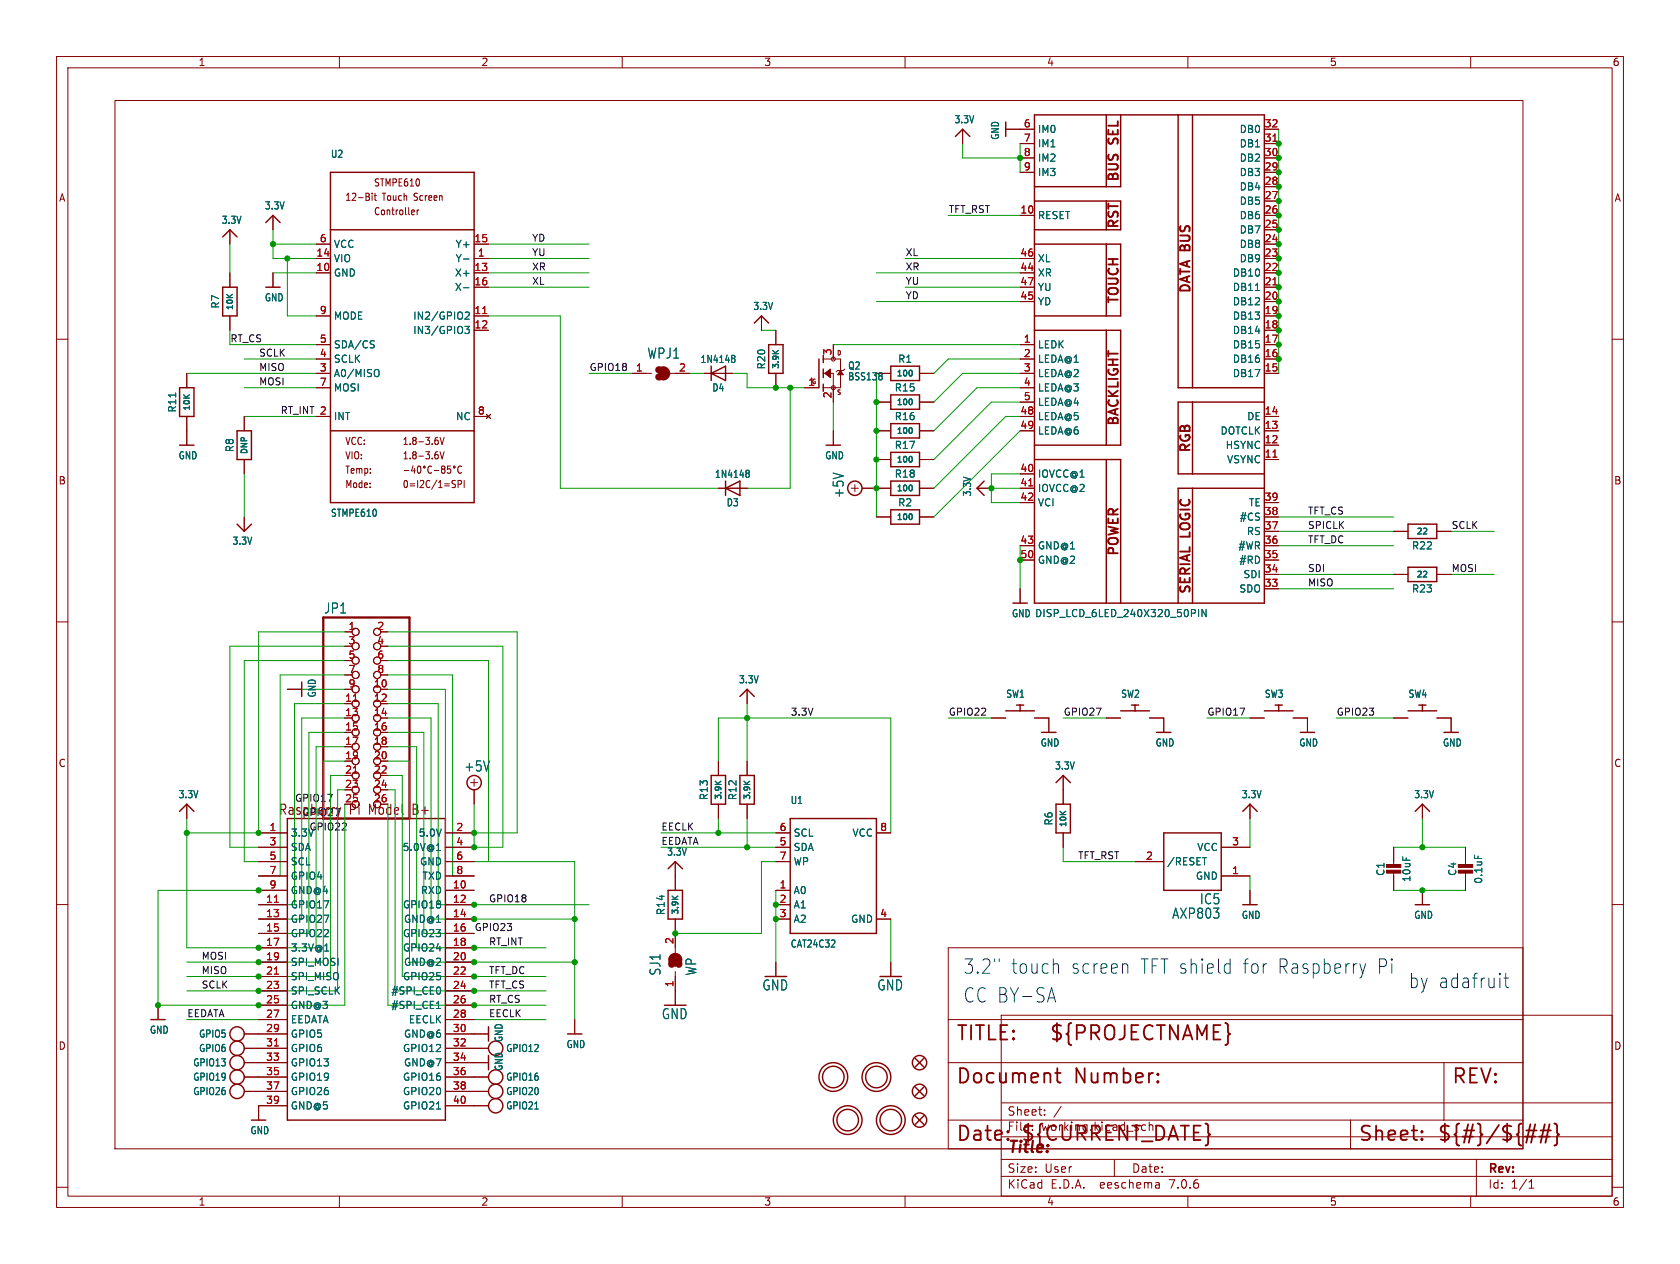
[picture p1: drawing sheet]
<svg xmlns="http://www.w3.org/2000/svg" width="297mm" height="224mm" viewBox="0 0 297 224" stroke-linecap="round" stroke-linejoin="round" font-family="sans-serif">
<defs><g id="words">
<g font-size="3.5" fill="#0000c2">
<text x="170.2" y="172.5">3.2&quot;</text>
<text x="178.6" y="172.5">touch</text>
<text x="189.3" y="172.5">screen</text>
<text x="201.5" y="172.5">TFT shield</text>
<text x="219.7" y="172.5">for</text>
<text x="225.9" y="172.5">Raspberry</text>
<text x="243.5" y="172.5">Pi</text>
<text x="170.2" y="177.6">CC BY-SA</text>
<text x="248.9" y="175">by adafruit~{}</text>
</g>
<g font-size="3.5" fill="#840000">
<text x="168.9" y="184.4">TITLE:</text>
<text x="185.4" y="184.4">${PROJECTNAME}</text>
<text x="168.9" y="192.1">Document</text>
<text x="189.9" y="192.1">Number:</text>
<text x="256.5" y="192.1">REV:</text>
<text x="168.9" y="202.2">Date:</text>
<text x="180.3" y="202.2">${CURRENT_DATE}</text>
<text x="240" y="202.2">Sheet:</text>
<text x="254" y="202.2">${#}/${##}</text>
</g>
<text font-size="2.8" fill="#840000" x="178" y="204.5">Title:</text>
<g font-size="2.5" fill="#006464">
<text x="114.4" y="63.6">WPJ1</text>
<text x="149.4" y="88.2" transform="rotate(-90 149.4 88.2)">+5V</text>
<text x="57.2" y="108.7">JP1</text>
<text x="82" y="136.7">+5V</text>
<text x="212" y="160.2">IC5</text>
<text x="207.1" y="162.7">AXP803</text>
<text x="117" y="172.7" transform="rotate(-90 117 172.7)">SJ1</text>
<text x="123.3" y="172.7" transform="rotate(-90 123.3 172.7)">WP</text>
<text x="134.7" y="175.4">GND</text>
<text x="155" y="175.4">GND</text>
<text x="116.9" y="180.5">GND</text>
</g>
<g font-size="2.5" fill="#840000">
<text x="49.2" y="144.4">Raspberry</text>
<text x="61.7" y="144.4">Pi</text>
<text x="65.4" y="144.4">Model</text>
<text x="73.3" y="144.4">B+</text>
</g>
<g font-size="2.3" fill="#840000">
<text x="198.2" y="25.4" transform="rotate(-90 198.2 25.4)">SEL</text>
<text x="198.2" y="32.4" transform="rotate(-90 198.2 32.4)">BUS</text>
<text x="198.2" y="40.7" transform="rotate(-90 198.2 40.7)">RST</text>
<text x="198.2" y="54" transform="rotate(-90 198.2 54)">TOUCH</text>
<text x="210.9" y="52.1" transform="rotate(-90 210.9 52.1)">DATA BUS</text>
<text x="198.2" y="75.6" transform="rotate(-90 198.2 75.6)">BACKLIGHT</text>
<text x="210.9" y="80.3" transform="rotate(-90 210.9 80.3)">RGB</text>
<text x="210.9" y="95" transform="rotate(-90 210.9 95)">LOGIC</text>
<text x="198.2" y="98.6" transform="rotate(-90 198.2 98.6)">POWER</text>
<text x="210.9" y="105.3" transform="rotate(-90 210.9 105.3)">SERIAL</text>
</g>
<g font-size="2.1" fill="#840000">
<text x="178" y="197.5">Sheet:</text>
<text x="178" y="200.2">File:</text>
<text x="184.1" y="200.2">working.kicad_sch</text>
<text x="178" y="207.6">Size:</text>
<text x="184.7" y="207.6">User</text>
<text x="200" y="207.6">Date:</text>
<text x="263" y="207.9">Rev:</text>
<text x="178" y="210.4">KiCad</text>
<text x="185.7" y="210.4">E.D.A.</text>
<text x="194.6" y="210.4">eeschema</text>
<text x="207" y="210.4">7.0.6</text>
<text x="263" y="210.4">Id:</text>
<text x="267.1" y="210.4">1/1</text>
</g>
<g font-size="1.8" fill="#840000">
<text x="35" y="11.9">1</text>
<text x="85" y="11.9">2</text>
<text x="135" y="11.9">3</text>
<text x="185" y="11.9">4</text>
<text x="235" y="11.9">5</text>
<text x="285" y="11.9">6</text>
<text x="10.3" y="35.9">A</text>
<text x="60.9" y="35.7">12-Bit</text>
<text x="66" y="33.2">STMPE610</text>
<text x="67.6" y="35.7">Touch</text>
<text x="73.3" y="35.7">Screen</text>
<text x="285.3" y="35.9">A</text>
<text x="66" y="38.3">Controller</text>
<text x="60.9" y="84">Temp:</text>
<text x="60.9" y="81.4">VIO:</text>
<text x="60.9" y="78.9">VCC:</text>
<text x="71.1" y="81.4">1.8-3.6V</text>
<text x="71.1" y="78.9">1.8-3.6V</text>
<text x="10.3" y="85.9">B</text>
<text x="60.9" y="86.5">Mode:</text>
<text x="71.1" y="86.5">0=I2C/1=SPI</text>
<text x="285.3" y="85.9">B</text>
<text x="10.3" y="135.9">C</text>
<text x="285.3" y="135.9">C</text>
<text x="10.3" y="185.9">D</text>
<text x="285.3" y="185.9">D</text>
<text x="35" y="213.4">1</text>
<text x="85" y="213.4">2</text>
<text x="135" y="213.4">3</text>
<text x="185" y="213.4">4</text>
<text x="235" y="213.4">5</text>
<text x="285" y="213.4">6</text>
</g>
<g font-size="1.8" fill="#006464">
<text x="168.6" y="22">3.3V</text>
<text x="183.4" y="23.7">IM0</text>
<text x="219.1" y="23.7">DB0</text>
<text x="58.4" y="28.1">U2</text>
<text x="176.8" y="24.8" transform="rotate(-90 176.8 24.8)">GND</text>
<text x="183.4" y="26.3">IM1</text>
<text x="183.4" y="28.8">IM2</text>
<text x="219.1" y="28.8">DB2</text>
<text x="219.1" y="26.3">DB1</text>
<text x="183.4" y="31.3">IM3</text>
<text x="219.1" y="33.9">DB4</text>
<text x="219.1" y="31.3">DB3</text>
<text x="39.1" y="39.8">3.3V</text>
<text x="46.7" y="37.3">3.3V</text>
<text x="183.4" y="39">RESET</text>
<text x="219.1" y="41.5">DB7</text>
<text x="219.1" y="39">DB6</text>
<text x="219.1" y="36.4">DB5</text>
<text x="58.9" y="46.6">VIO</text>
<text x="58.9" y="44">VCC</text>
<text x="80.4" y="46.6">Y-</text>
<text x="80.4" y="44">Y+</text>
<text x="183.4" y="46.6">XL</text>
<text x="219.1" y="46.6">DB9</text>
<text x="219.1" y="44">DB8</text>
<text x="46.7" y="53.5">GND</text>
<text x="58.9" y="49.1">GND</text>
<text x="80.3" y="49.1">X+</text>
<text x="80.3" y="51.7">X-</text>
<text x="183.4" y="49.1">XR</text>
<text x="183.4" y="51.7">YU</text>
<text x="217.8" y="51.7">DB11</text>
<text x="217.8" y="49.1">DB10</text>
<text x="39" y="54.7" transform="rotate(-90 39 54.7)">R7</text>
<text x="58.9" y="56.7">MODE</text>
<text x="72.9" y="56.7">IN2/GPIO2</text>
<text x="72.9" y="59.3">IN3/GPIO3</text>
<text x="133.1" y="55">3.3V</text>
<text x="183.4" y="54.2">YD</text>
<text x="217.8" y="59.3">DB14</text>
<text x="217.8" y="56.7">DB13</text>
<text x="217.8" y="54.2">DB12</text>
<text x="58.9" y="64.4">SCLK</text>
<text x="58.9" y="61.8">SDA/CS</text>
<text x="123.7" y="64.4">1N4148</text>
<text x="135.5" y="65.4" transform="rotate(-90 135.5 65.4)">R20</text>
<text x="149.8" y="65.6">Q2</text>
<text x="158.7" y="64.4">R1</text>
<text x="183.4" y="61.8">LEDK</text>
<text x="183.4" y="64.4">LEDA@1</text>
<text x="217.8" y="64.4">DB16</text>
<text x="217.8" y="61.8">DB15</text>
<text x="58.9" y="66.9">A0/MISO</text>
<text x="58.9" y="69.4">MOSI</text>
<text x="125.8" y="69.4">D4</text>
<text x="149.8" y="67.5">BSS138</text>
<text x="158.1" y="69.4">R15</text>
<text x="183.4" y="66.9">LEDA@2</text>
<text x="183.4" y="69.4">LEDA@3</text>
<text x="183.4" y="72">LEDA@4</text>
<text x="217.8" y="66.9">DB17</text>
<text x="31.3" y="73.1" transform="rotate(-90 31.3 73.1)">R11</text>
<text x="58.9" y="74.5">INT</text>
<text x="80.5" y="74.5">NC</text>
<text x="158.1" y="74.5">R16</text>
<text x="183.4" y="74.5">LEDA@5</text>
<text x="183.4" y="77.1">LEDA@6</text>
<text x="215.7" y="77.1">DOTCLK</text>
<text x="220.4" y="74.5">DE</text>
<text x="31.5" y="81.4">GND</text>
<text x="41.5" y="80.1" transform="rotate(-90 41.5 80.1)">R8</text>
<text x="145.8" y="81.4">GND</text>
<text x="158.1" y="79.6">R17</text>
<text x="216.6" y="79.6">HSYNC</text>
<text x="216.8" y="82.1">VSYNC</text>
<text x="126.3" y="84.7">1N4148</text>
<text x="128.4" y="89.8">D3</text>
<text x="158.1" y="84.7">R18</text>
<text x="158.7" y="89.8">R2</text>
<text x="171.9" y="87.9" transform="rotate(-90 171.9 87.9)">3.3V</text>
<text x="183.4" y="84.7">IOVCC@1</text>
<text x="183.4" y="87.2">IOVCC@2</text>
<text x="183.4" y="89.8">VCI</text>
<text x="220.7" y="89.8">TE</text>
<text x="58.4" y="91.6">STMPE610</text>
<text x="219.1" y="92.3">#CS</text>
<text x="220.3" y="94.8">RS</text>
<text x="41" y="96.6">3.3V</text>
<text x="183.4" y="97.4">GND@1</text>
<text x="183.4" y="99.9">GND@2</text>
<text x="218.8" y="97.4">#WR</text>
<text x="219" y="99.9">#RD</text>
<text x="249.5" y="97.4">R22</text>
<text x="219" y="105">SDO</text>
<text x="219.7" y="102.5">SDI</text>
<text x="249.5" y="105">R23</text>
<text x="178.8" y="109.4">GND DISP_LCD_6LED_240X320_50PIN</text>
<text x="56" y="123.5" transform="rotate(-90 56 123.5)">GND</text>
<text x="130.5" y="121.1">3.3V</text>
<text x="177.8" y="123.6">SW1</text>
<text x="198.1" y="123.6">SW2</text>
<text x="223.5" y="123.6">SW3</text>
<text x="248.9" y="123.6">SW4</text>
<text x="183.9" y="132.2">GND</text>
<text x="186.4" y="136.3">3.3V</text>
<text x="204.2" y="132.2">GND</text>
<text x="229.6" y="132.2">GND</text>
<text x="255" y="132.2">GND</text>
<text x="31.5" y="141.4">3.3V</text>
<text x="125.3" y="141.6" transform="rotate(-90 125.3 141.6)">R13</text>
<text x="130.4" y="141.6" transform="rotate(-90 130.4 141.6)">R12</text>
<text x="139.7" y="142.4">U1</text>
<text x="219.4" y="141.4">3.3V</text>
<text x="249.9" y="141.4">3.3V</text>
<text x="51.3" y="148.2">3.3V</text>
<text x="73.9" y="148.2">5.0V</text>
<text x="140.2" y="148.2">SCL</text>
<text x="150.6" y="148.2">VCC</text>
<text x="186.3" y="146.1" transform="rotate(-90 186.3 146.1)">R6</text>
<text x="51.3" y="150.7">SDA</text>
<text x="51.3" y="153.3">SCL</text>
<text x="51.3" y="155.8">GPIO4</text>
<text x="71.1" y="150.7">5.0V@1</text>
<text x="74.2" y="153.3">GND</text>
<text x="74.6" y="155.8">TXD</text>
<text x="117.8" y="151.6">3.3V</text>
<text x="140.2" y="150.7">SDA</text>
<text x="140.2" y="153.3">WP</text>
<text x="206.2" y="153.3">/RESET</text>
<text x="211.3" y="155.8">GND</text>
<text x="211.6" y="150.7">VCC</text>
<text x="245" y="155" transform="rotate(-90 245 155)">C1</text>
<text x="257.7" y="155" transform="rotate(-90 257.7 155)">C4</text>
<text x="51.3" y="160.9">GPIO17</text>
<text x="51.3" y="158.3">GND@4</text>
<text x="71.1" y="160.9">GPIO18</text>
<text x="74.3" y="158.3">RXD</text>
<text x="117.7" y="162" transform="rotate(-90 117.7 162)">R14</text>
<text x="140.2" y="158.3">A0</text>
<text x="140.2" y="160.9">A1</text>
<text x="249.5" y="156.1" transform="rotate(-90 249.5 156.1)">10uF</text>
<text x="262.2" y="156.4" transform="rotate(-90 262.2 156.4)">0.1uF</text>
<text x="51.3" y="163.4">GPIO27</text>
<text x="51.3" y="166">GPIO22</text>
<text x="71.1" y="166">GPIO23</text>
<text x="71.3" y="163.4">GND@1</text>
<text x="139.7" y="167.8">CAT24C32</text>
<text x="140.2" y="163.4">A2</text>
<text x="150.4" y="163.4">GND</text>
<text x="219.4" y="162.7">GND</text>
<text x="249.9" y="162.7">GND</text>
<text x="51.3" y="168.5">3.3V@1</text>
<text x="51.3" y="171">SPI_MOSI</text>
<text x="51.3" y="173.6">SPI_MISO</text>
<text x="71.1" y="168.5">GPIO24</text>
<text x="71.1" y="173.6">GPIO25</text>
<text x="71.3" y="171">GND@2</text>
<text x="51.3" y="176.1">SPI_SCLK</text>
<text x="51.3" y="178.7">GND@3</text>
<text x="69.1" y="176.1">#SPI_CE0</text>
<text x="69.1" y="178.7">#SPI_CE1</text>
<text x="26.4" y="183">GND</text>
<text x="35.1" y="183.7">GPIO5</text>
<text x="51.3" y="181.2">EEDATA</text>
<text x="51.3" y="183.7">GPIO5</text>
<text x="71.3" y="183.7">GND@6</text>
<text x="72.2" y="181.2">EECLK</text>
<text x="89.1" y="184.4" transform="rotate(-90 89.1 184.4)">GND</text>
<text x="100" y="185.6">GND</text>
<text x="34.1" y="191.4">GPIO19</text>
<text x="34.1" y="188.8">GPIO13</text>
<text x="35.1" y="186.3">GPIO6</text>
<text x="51.3" y="186.3">GPIO6</text>
<text x="51.3" y="188.8">GPIO13</text>
<text x="51.3" y="191.4">GPIO19</text>
<text x="71.1" y="186.3">GPIO12</text>
<text x="71.1" y="191.4">GPIO16</text>
<text x="71.3" y="188.8">GND@7</text>
<text x="89.1" y="189.5" transform="rotate(-90 89.1 189.5)">GND</text>
<text x="89.4" y="186.3">GPIO12</text>
<text x="89.4" y="191.4">GPIO16</text>
<text x="34.1" y="193.9">GPIO26</text>
<text x="51.3" y="193.9">GPIO26</text>
<text x="51.3" y="196.4">GND@5</text>
<text x="71.1" y="193.9">GPIO20</text>
<text x="71.1" y="196.4">GPIO21</text>
<text x="89.4" y="193.9">GPIO20</text>
<text x="89.4" y="196.4">GPIO21</text>
<text x="44.2" y="200.8">GND</text>
</g>
<g font-size="1.8" fill="#a90000">
<text x="180.9" y="22.6">6</text>
<text x="223.5" y="22.6">32</text>
<text x="180.9" y="25.1">7</text>
<text x="180.9" y="27.7">8</text>
<text x="223.5" y="27.7">30</text>
<text x="223.5" y="25.1">31</text>
<text x="180.9" y="30.2">9</text>
<text x="223.5" y="35.3">27</text>
<text x="223.5" y="32.8">28</text>
<text x="223.5" y="30.2">29</text>
<text x="180.3" y="37.8">10</text>
<text x="223.5" y="40.4">25</text>
<text x="223.5" y="37.8">26</text>
<text x="55.8" y="45.5">14</text>
<text x="56.4" y="42.9">6</text>
<text x="83.8" y="42.9">15</text>
<text x="84.4" y="45.5">1</text>
<text x="180.3" y="45.5">46</text>
<text x="223.5" y="45.5">23</text>
<text x="223.5" y="42.9">24</text>
<text x="55.8" y="48">10</text>
<text x="83.8" y="48">13</text>
<text x="83.8" y="50.5">16</text>
<text x="180.3" y="48">44</text>
<text x="180.3" y="53.1">45</text>
<text x="180.3" y="50.5">47</text>
<text x="223.5" y="53.1">20</text>
<text x="223.5" y="50.5">21</text>
<text x="223.5" y="48">22</text>
<text x="56.4" y="55.6">9</text>
<text x="83.8" y="55.6">11</text>
<text x="83.8" y="58.2">12</text>
<text x="223.5" y="58.2">18</text>
<text x="223.5" y="55.6">19</text>
<text x="56.4" y="65.8">3</text>
<text x="56.4" y="63.2">4</text>
<text x="56.4" y="60.7">5</text>
<text x="112.3" y="65.8">1</text>
<text x="119.9" y="65.8">2</text>
<text x="147.1" y="62.9" transform="rotate(-90 147.1 62.9)">3</text>
<text x="180.9" y="60.7">1</text>
<text x="180.9" y="63.2">2</text>
<text x="180.9" y="65.8">3</text>
<text x="223.5" y="65.8">15</text>
<text x="223.5" y="63.2">16</text>
<text x="223.5" y="60.7">17</text>
<text x="56.4" y="68.3">7</text>
<text x="142.8" y="68.3">1</text>
<text x="147.1" y="70.6" transform="rotate(-90 147.1 70.6)">2</text>
<text x="180.9" y="68.3">4</text>
<text x="180.9" y="70.9">5</text>
<text x="56.4" y="73.4">2</text>
<text x="84.4" y="73.4">8</text>
<text x="180.3" y="73.4">48</text>
<text x="180.3" y="75.9">49</text>
<text x="223.5" y="75.9">13</text>
<text x="223.5" y="73.4">14</text>
<text x="180.3" y="83.6">40</text>
<text x="223.5" y="81">11</text>
<text x="223.5" y="78.5">12</text>
<text x="180.3" y="86.1">41</text>
<text x="180.3" y="88.6">42</text>
<text x="223.5" y="88.6">39</text>
<text x="223.5" y="93.7">37</text>
<text x="223.5" y="91.2">38</text>
<text x="180.3" y="96.3">43</text>
<text x="180.3" y="98.8">50</text>
<text x="223.5" y="101.3">34</text>
<text x="223.5" y="98.8">35</text>
<text x="223.5" y="96.3">36</text>
<text x="223.5" y="103.9">33</text>
<text x="61.5" y="111.5">1</text>
<text x="66.6" y="111.5">2</text>
<text x="61.5" y="114">3</text>
<text x="61.5" y="116.6">5</text>
<text x="61.5" y="119.1">7</text>
<text x="66.6" y="114">4</text>
<text x="66.6" y="116.6">6</text>
<text x="66.6" y="119.1">8</text>
<text x="60.9" y="124.2">11</text>
<text x="61.5" y="121.7">9</text>
<text x="66" y="121.7">10</text>
<text x="66" y="124.2">12</text>
<text x="60.9" y="126.7">13</text>
<text x="60.9" y="129.3">15</text>
<text x="60.9" y="131.8">17</text>
<text x="66" y="126.7">14</text>
<text x="66" y="129.3">16</text>
<text x="66" y="131.8">18</text>
<text x="60.9" y="134.4">19</text>
<text x="60.9" y="136.9">21</text>
<text x="66" y="134.4">20</text>
<text x="66" y="136.9">22</text>
<text x="60.9" y="139.4">23</text>
<text x="60.9" y="142">25</text>
<text x="66" y="139.4">24</text>
<text x="66" y="142">26</text>
<text x="47.6" y="147.1">1</text>
<text x="47.6" y="149.6">3</text>
<text x="80.6" y="147.1">2</text>
<text x="80.6" y="149.6">4</text>
<text x="137.7" y="149.6">5</text>
<text x="137.7" y="147.1">6</text>
<text x="155.5" y="147.1">8</text>
<text x="217.7" y="149.6">3</text>
<text x="47.6" y="152.1">5</text>
<text x="47.6" y="154.7">7</text>
<text x="80.6" y="152.1">6</text>
<text x="80.6" y="154.7">8</text>
<text x="137.7" y="152.1">7</text>
<text x="202.5" y="152.1">2</text>
<text x="217.7" y="154.7">1</text>
<text x="46.9" y="159.8">11</text>
<text x="47.6" y="157.2">9</text>
<text x="80" y="157.2">10</text>
<text x="80" y="159.8">12</text>
<text x="137.7" y="157.2">1</text>
<text x="137.7" y="159.8">2</text>
<text x="46.9" y="162.3">13</text>
<text x="46.9" y="164.8">15</text>
<text x="46.9" y="167.4">17</text>
<text x="80" y="162.3">14</text>
<text x="80" y="164.8">16</text>
<text x="80" y="167.4">18</text>
<text x="119.1" y="167.1" transform="rotate(-90 119.1 167.1)">2</text>
<text x="137.7" y="162.3">3</text>
<text x="155.5" y="162.3">4</text>
<text x="46.9" y="169.9">19</text>
<text x="46.9" y="172.5">21</text>
<text x="80" y="169.9">20</text>
<text x="80" y="172.5">22</text>
<text x="46.9" y="175">23</text>
<text x="46.9" y="177.5">25</text>
<text x="80" y="175">24</text>
<text x="80" y="177.5">26</text>
<text x="119.1" y="174.7" transform="rotate(-90 119.1 174.7)">1</text>
<text x="46.9" y="180.1">27</text>
<text x="46.9" y="182.6">29</text>
<text x="46.9" y="185.2">31</text>
<text x="80" y="180.1">28</text>
<text x="80" y="182.6">30</text>
<text x="80" y="185.2">32</text>
<text x="46.9" y="187.7">33</text>
<text x="46.9" y="190.2">35</text>
<text x="80" y="187.7">34</text>
<text x="80" y="190.2">36</text>
<text x="46.9" y="192.8">37</text>
<text x="46.9" y="195.3">39</text>
<text x="80" y="192.8">38</text>
<text x="80" y="195.3">40</text>
</g>
<g font-size="1.7" fill="#0f0f0f">
<text x="167.6" y="37.8">TFT_RST</text>
<text x="94" y="45.4">YU</text>
<text x="94" y="47.9">XR</text>
<text x="94" y="42.8">YD</text>
<text x="160" y="47.9">XR</text>
<text x="160" y="45.4">XL</text>
<text x="94" y="50.5">XL</text>
<text x="160" y="50.5">YU</text>
<text x="160" y="53">YD</text>
<text x="40.6" y="60.6">RT_CS</text>
<text x="45.7" y="65.7">MISO</text>
<text x="45.7" y="63.2">SCLK</text>
<text x="104.1" y="65.7">GPIO18</text>
<text x="45.7" y="68.2">MOSI</text>
<text x="49.5" y="73.3">RT_INT 2</text>
<text x="231.1" y="93.6">SPICLK</text>
<text x="231.1" y="91.1">TFT_CS</text>
<text x="256.5" y="93.6">SCLK</text>
<text x="231.1" y="96.2">TFT_DC</text>
<text x="231.1" y="101.3">SDI</text>
<text x="256.5" y="101.3">MOSI</text>
<text x="231.1" y="103.8">MISO</text>
<text x="139.7" y="126.7">3.3V</text>
<text x="167.6" y="126.7">GPIO22</text>
<text x="188" y="126.7">GPIO27</text>
<text x="213.4" y="126.7">GPIO17</text>
<text x="236.2" y="126.7">GPIO23</text>
<text x="52.1" y="141.9">GPIO17</text>
<text x="53.3" y="144.4">GPIO27</text>
<text x="54.6" y="147">GPIO22</text>
<text x="116.8" y="149.5">EEDATA</text>
<text x="116.8" y="147">EECLK</text>
<text x="190.5" y="152.1">TFT_RST</text>
<text x="86.4" y="159.7">GPIO18</text>
<text x="83.8" y="164.8">GPIO23</text>
<text x="86.4" y="167.3">RT_INT</text>
<text x="35.6" y="169.8">MOSI</text>
<text x="35.6" y="172.4">MISO</text>
<text x="86.4" y="172.4">TFT_DC</text>
<text x="33" y="180">EEDATA</text>
<text x="35.6" y="174.9">SCLK</text>
<text x="86.4" y="177.5">RT_CS</text>
<text x="86.4" y="174.9">TFT_CS</text>
<text x="86.4" y="180">EECLK</text>
</g>
<g font-size="1.4" fill="#006464">
<text x="41.5" y="55" transform="rotate(-90 41.5 55)">10K</text>
<text x="138" y="65.4" transform="rotate(-90 138 65.4)">3.9K</text>
<text x="158.4" y="66.9">100</text>
<text x="158.4" y="71.9">100</text>
<text x="33.8" y="72.8" transform="rotate(-90 33.8 72.8)">10K</text>
<text x="158.4" y="77">100</text>
<text x="44" y="80.5" transform="rotate(-90 44 80.5)">DNP</text>
<text x="158.4" y="82.1">100</text>
<text x="158.4" y="87.2">100</text>
<text x="158.4" y="92.3">100</text>
<text x="250.3" y="94.8">22</text>
<text x="250.3" y="102.4">22</text>
<text x="127.8" y="141.6" transform="rotate(-90 127.8 141.6)">3.9K</text>
<text x="132.9" y="141.6" transform="rotate(-90 132.9 141.6)">3.9K</text>
<text x="188.8" y="146.5" transform="rotate(-90 188.8 146.5)">10K</text>
<text x="120.2" y="161.9" transform="rotate(-90 120.2 161.9)">3.9K</text>
</g>
<g font-size="1.1" fill="#840000">
<text x="147.9" y="63.1">D</text>
<text x="147.9" y="70">S</text>
</g>
<text font-size="1.1" fill="#a90000" x="143.4" y="68.1">G</text>
</g></defs>
<g fill="none" stroke="#840000" stroke-width=".18">
<path d="M10 10h277v203.6h-277zM12 12h273v199.6h-273zM20.3 17.8h248.9v185.4h-248.9zM60 10v2M110 10v2M160 10v2M210 10v2M260 10v2M48.3 38.1v2.5M65.8 34.2v.1M65.8 34.6v.8M66.1 34.6h.5"/>
<path d="M66.3 34.2v1.1l.3 .1M73.1 37.1l.2 .3-.5 .2M73.2 37.9l-.1 .1M73.7 37.1v.9M74.1 37.1l-.4 .3M170.2 22.9v2.5M177.8 22.9h5.1M180.3 38.1h2.6M180.3 30.5h2.6M180.3 27.9h2.6M180.3 25.4h2.6M223.5 22.9h2.6"/>
<path d="M223.5 38.1h2.6M223.5 35.6h2.6M223.5 33h2.6M223.5 30.5h2.6M223.5 27.9h2.6M223.5 25.4h2.6M10 60h2M40.6 40.6v2.6M40.6 48.3v2.5M40.6 55.9v2.5M48.3 48.3v2.5M55.9 55.9h2.5"/>
<path d="M55.9 48.3h2.5M55.9 45.7h2.5M55.9 43.2h2.5M83.8 58.4h2.6M83.8 55.9h2.6M83.8 50.8h2.6M83.8 48.3h2.6M83.8 45.7h2.6M83.8 43.2h2.6M134.6 55.9v2.5M137.2 58.4v2.6M180.3 53.3h2.6"/>
<path d="M180.3 50.8h2.6M180.3 48.3h2.6M180.3 45.7h2.6M223.5 58.4h2.6M223.5 55.9h2.6M223.5 53.3h2.6M223.5 50.8h2.6M223.5 48.3h2.6M223.5 45.7h2.6M223.5 43.2h2.6M223.5 40.6h2.6M285 60h2"/>
<path d="M33 66v2.6M33 73.7v5M43.2 73.7v2.5M55.9 61h2.5M55.9 73.7h2.5M55.9 66h2.5M55.9 63.5h2.5M55.9 68.6h2.5M77.2 79.9h.2M77.2 77.4h.2M77.3 77.8l.2 .3v.3l-.2 .2M77.8 79.9l.4 1.3 .3-1.3"/>
<path d="M77.8 77.4l.4 1.2 .3-1.2M83.8 73.7h2.6M86 73.3l.7 .7M86.7 73.3l-.7 .7M111.8 66h3.4M118.5 66h3.4M124.5 66h5M137.2 66v2.6M142.2 68.6h2.6M145.5 66h1.8v5.1M145.5 63.5h3.1v5.1h-3.1M147.3 61v2.5"/>
<path d="M147.3 76.2v2.5M149.4 65.3l-.3 .2h-1l-.3 .3M154.9 76.2h2.6M154.9 66h2.6M154.9 71.1h2.6M162.6 76.2h2.5M162.6 66h2.5M162.6 71.1h2.5M180.3 61h2.6M180.3 76.2h2.6M180.3 73.7h2.6M180.3 66h2.6"/>
<path d="M180.3 63.5h2.6M180.3 68.6h2.6M180.3 71.1h2.6M223.5 61h2.6M223.5 78.7h2.6M223.5 76.2h2.6M223.5 73.7h2.6M223.5 66h2.6M223.5 63.5h2.6M43.2 81.3v2.5M43.2 91.4v2.6M71.5 83.2h.8"/>
<path d="M73 82.4l-.2 .9h.6M73.3 82.9v.8M73.9 82.5l.1-.1a.72 .72 0 0 1 0 1.3 .95 .95 0 0 1-.1-1.2zM76.3 82.6v-.1a.62 .62 0 0 0-.7 .5 .62 .62 0 0 0 .4 .7l.3-.1M76.8 83.2h.8M77.3 80.4l.2 .2v.3l-.2 .3M78.3 83l-.2-.3 .2-.3 .3 .1 .1 .2-.2 .3M78.3 83l-.2 .2v.3l.2 .2 .3-.1 .1-.1v-.3l-.2-.2M78.3 83h.2M79.6 82.4h-.5v.6l.1-.1 .4 .1v.6l-.1 .1-.4-.1M80.1 85.6l.3 .1 .1 .3-.2 .2h-.2M80.1 85h.4"/>
<path d="M81 85.6h.5l.1-.2-.1-.4h-.5v1.2M81.6 82.6l-.1-.1a.62 .62 0 0 0-.6 .5 .62 .62 0 0 0 .4 .7l.3-.1M82.1 85v1.2M127 86.4h5.1M150.5 86.4h1.3M151.1 85.7v1.3M152.4 86.4h5.1M154.9 81.3h2.6M154.9 91.4h2.6M162.6 81.3h2.5M162.6 91.4h2.5M162.6 86.4h2.5"/>
<path d="M172.7 86.4h2.6M180.3 99.1h2.6M180.3 96.5h2.6M180.3 88.9h2.6M180.3 83.8h2.6M180.3 86.4h2.6M223.5 81.3h2.6M223.5 99.1h2.6M223.5 96.5h2.6M223.5 94h2.6M223.5 91.4h2.6M223.5 88.9h2.6"/>
<path d="M246.4 94h2.5M254 94h2.5M10 110h2M61 111.8h1.2M61 114.3h1.2M61 116.8h1.2M61 119.4h1.2M67.3 111.8h1.3M67.3 114.3h1.3M67.3 116.8h1.3M67.3 119.4h1.3M180.3 104.1v2.6"/>
<path d="M223.5 101.6h2.6M223.5 104.1h2.6M246.4 101.6h2.5M254 101.6h2.5M285 110h2M50.8 121.9h2.5M61 121.9h1.2M67.3 127h1.3M67.3 121.9h1.3M67.3 124.5h1.3M67.3 129.5h1.3M67.3 132.1h1.3"/>
<path d="M67.3 134.6h1.3M67.3 137.2h1.3M67.3 139.7h1.3M83.2 138.4h1.3M83.8 137.8v1.3M83.8 139.7v2.5M127 134.6v2.6M132.1 121.9v2.6M132.1 134.6v2.6M175.3 127h2.5M182.9 127h2.5v2.5M188 137.2v5"/>
<path d="M195.6 127h2.5M203.2 127h2.5v2.5M221 127h2.5M228.6 127h2.5v2.5M246.4 127h2.5M254 127h2.5v2.5M10 160h2M33 142.2v2.6M45.7 147.3h5.1M45.7 157.5h5.1M45.7 149.9h5.1M45.7 152.4h5.1"/>
<path d="M45.7 154.9h5.1M78.7 147.3h5.1M78.7 157.5h5.1M78.7 149.9h5.1M78.7 152.4h5.1M78.7 154.9h5.1M119.4 152.4v5.1M127 142.2v2.6M132.1 142.2v2.6M137.2 147.3h2.5M137.2 157.5h2.5M137.2 149.9h2.5"/>
<path d="M137.2 152.4h2.5M154.9 147.3h2.6M188 147.3v2.6M200.7 152.4h5M215.9 149.9h5.1M215.9 154.9h5.1M221 142.2v2.6M221 157.5v2.5M246.4 149.9v3.3M246.4 154.2v3.3M251.5 142.2v2.6M251.5 157.5v2.5"/>
<path d="M259.1 149.9v3.3M259.1 154.2v3.3M285 160h2M27.9 177.8v2.5M45.7 160h5.1M45.7 162.6h5.1M45.7 165.1h5.1M45.7 167.6h5.1M45.7 170.2h5.1M45.7 172.7h5.1M45.7 175.3h5.1M45.7 177.8h5.1"/>
<path d="M78.7 160h5.1M78.7 162.6h5.1M78.7 165.1h5.1M78.7 167.6h5.1M78.7 170.2h5.1M78.7 172.7h5.1M78.7 175.3h5.1M78.7 177.8h5.1M119.4 162.6v5.9M119.4 171.8v6M137.2 170.2v2.5M137.2 160h2.5"/>
<path d="M137.2 162.6h2.5M154.9 162.6h2.6M157.5 170.2v2.5M167.6 167.6h101.6v35.6h-101.6zM177 179.6h108v32h-108zM43.2 185.4h7.6M43.2 182.9h7.6M43.2 190.5h7.6M43.2 193h7.6M43.2 188h7.6M45.7 180.3h5.1M50.8 195.6h-5.1v2.5"/>
<path d="M78.7 185.4h7.7M78.7 182.9h7.7M78.7 190.5h7.7M78.7 193h7.7M78.7 188h7.7M78.7 195.6h7.7M78.7 180.3h5.1M101.6 180.3v2.6M167.6 188h101.6M167.6 180.3h101.6M167.6 198.1h101.6M177 195.1h108"/>
<path d="M184.7 197.1v.2M184.7 196.3v.2M187.6 195.7l-1.3 1.9M238.8 198.1v5.1M255.3 188v10.1M10 210h2M60 211.6v2M110 211.6v2M160 211.6v2M177 208.1h108M177 205.1h108M177 201.1h108"/>
<path d="M197 205.1v3M204.9 209.2l.1 1M205 210.1l-.2 .1M205 209.5l-.2 .1M210 211.6v2M260 211.6v2M261 205.1v6.5M270.3 210.2h.9M270.3 209.1l.4-.4v1.5M285 210h2"/>
<circle cx="147.3" cy="63.5" r=".36"/>
<circle cx="147.3" cy="68.6" r=".36"/>
<circle cx="75" cy="82.6" r=".17"/>
<circle cx="80.3" cy="82.6" r=".17"/>
<circle cx="62.9" cy="116.8" r=".63"/>
<circle cx="62.9" cy="111.8" r=".63"/>
<circle cx="62.9" cy="119.4" r=".63"/>
<circle cx="62.9" cy="114.3" r=".63"/>
<circle cx="66.7" cy="116.8" r=".63"/>
<circle cx="66.7" cy="114.3" r=".63"/>
<circle cx="66.7" cy="111.8" r=".63"/>
<circle cx="66.7" cy="119.4" r=".63"/>
<circle cx="62.9" cy="127" r=".63"/>
<circle cx="62.9" cy="124.5" r=".63"/>
<circle cx="62.9" cy="121.9" r=".63"/>
<circle cx="62.9" cy="137.2" r=".63"/>
<circle cx="62.9" cy="134.6" r=".63"/>
<circle cx="62.9" cy="129.5" r=".63"/>
<circle cx="62.9" cy="132.1" r=".63"/>
<circle cx="62.9" cy="139.7" r=".63"/>
<circle cx="66.7" cy="137.2" r=".63"/>
<circle cx="66.7" cy="127" r=".63"/>
<circle cx="66.7" cy="132.1" r=".63"/>
<circle cx="66.7" cy="121.9" r=".63"/>
<circle cx="66.7" cy="129.5" r=".63"/>
<circle cx="66.7" cy="124.5" r=".63"/>
<circle cx="66.7" cy="134.6" r=".63"/>
<circle cx="66.7" cy="139.7" r=".63"/>
<circle cx="62.9" cy="142.2" r=".63"/>
<circle cx="66.7" cy="142.2" r=".63"/>
</g>
<g fill="none" stroke="#840000" stroke-width=".25">
<path d="M47 39.4l1.3-1.3 1.2 1.3M58.4 30.5h25.4v58.4h-25.4zM168.9 24.1l1.3-1.2 1.2 1.2M177.8 21.6v2.5M182.9 20.3h40.6v86.4h-40.6zM182.9 35.6h15.2v5h-15.2M195.6 20.3v12.7M195.6 35.6v5M198.1 20.3v12.7h-15.2M208.3 20.3v48.3h15.2M210.8 20.3v48.3M39.4 50.8h2.5v5.1h-2.5z"/>
<path d="M39.4 41.9l1.2-1.3 1.3 1.3M47 50.8h2.5M58.4 40.6h25.4M133.3 57.2l1.3-1.3 1.3 1.3M182.9 43.2h15.2v12.7h-15.2M182.9 58.4h15.2v20.3h-15.2M195.6 43.2v12.7M195.6 58.4v20.3M31.7 78.7h2.6M31.7 68.6h2.6v5.1h-2.6zM41.9 76.2h2.5v5.1h-2.5zM58.4 76.2h25.4"/>
<path d="M125.7 64.8v2.5M125.7 66l2.6-1.2v2.5zM135.9 61h2.5v5h-2.5zM144.8 63.5v5.1M145.5 62.9v1.2M145.5 65.3v1.5M145.5 67.9v1.3M146 78.7h2.6M157.5 64.8h5.1v2.5h-5.1zM157.5 69.9h5.1v2.5h-5.1zM157.5 74.9h5.1v2.6h-5.1zM210.8 71.1v12.7"/>
<path d="M223.5 71.1h-15.2v12.7h15.2M41.9 92.7l1.3 1.3 1.2-1.3M128.3 85.1v2.5M128.3 86.4l2.5-1.3v2.5zM157.5 90.2h5.1v2.5h-5.1zM157.5 80h5.1v2.6h-5.1zM157.5 85.1h5.1v2.5h-5.1zM174 85.1l-1.3 1.3 1.3 1.2M182.9 81.3h15.2v25.4M195.6 81.3v25.4M210.8 86.4v20.3M223.5 86.4h-15.2v20.3"/>
<path d="M248.9 92.7h5.1v2.6h-5.1zM179.1 106.7h2.5M248.9 100.3h5.1v2.6h-5.1zM53.3 120.7v2.5M125.7 137.2h2.6v5h-2.6zM130.8 123.2l1.3-1.3 1.2 1.3M130.8 137.2h2.5v5h-2.5zM177.8 125.7h5.1M179.7 124.7h1.3M180.3 124.7v1M184.1 129.5h2.6M186.7 138.4l1.3-1.2 1.2 1.2"/>
<path d="M198.1 125.7h5.1M200 124.7h1.3M200.7 124.7v1M204.5 129.5h2.5M223.5 125.7h5.1M225.4 124.7h1.3M226.1 124.7v1M229.9 129.5h2.5M248.9 125.7h5.1M250.8 124.7h1.3M251.5 124.7v1M255.3 129.5h2.5"/>
<path d="M31.7 143.5l1.3-1.3 1.3 1.3M50.8 144.8h27.9v53.3h-27.9zM118.1 153.7l1.3-1.3 1.2 1.3M118.1 157.5h2.5v5.1h-2.5zM139.7 144.8h15.2v20.3h-15.2zM186.7 142.2h2.5v5.1h-2.5zM205.7 147.3h10.2v10.2h-10.2zM219.7 143.5l1.3-1.3 1.2 1.3M250.2 143.5l1.3-1.3 1.2 1.3M219.7 160h2.5M250.2 160h2.5M26.7 180.3h2.5"/>
<path d="M44.4 198.1h2.6M86.4 181.6v2.6M86.4 186.7v2.5M100.3 182.9h2.6M161.8 192.3l1.5 1.5M161.8 187.2l1.5 1.5M161.8 197.4l1.5 1.5M163.3 192.3l-1.5 1.5M163.3 187.2l-1.5 1.5M163.3 197.4l-1.5 1.5"/>
<circle cx="151.1" cy="86.4" r="1.27"/>
<circle cx="83.8" cy="138.4" r="1.27"/>
<circle cx="41.9" cy="188" r="1.27"/>
<circle cx="41.9" cy="185.4" r="1.27"/>
<circle cx="41.9" cy="190.5" r="1.27"/>
<circle cx="41.9" cy="182.9" r="1.27"/>
<circle cx="41.9" cy="193" r="1.27"/>
<circle cx="87.6" cy="190.5" r="1.27"/>
<circle cx="87.6" cy="185.4" r="1.27"/>
<circle cx="87.6" cy="193" r="1.27"/>
<circle cx="87.6" cy="195.6" r="1.27"/>
<circle cx="147.3" cy="190.5" r="2.54"/>
<circle cx="147.3" cy="190.5" r="1.9"/>
<circle cx="149.9" cy="198.1" r="2.54"/>
<circle cx="149.9" cy="198.1" r="1.9"/>
<circle cx="154.9" cy="190.5" r="2.54"/>
<circle cx="154.9" cy="190.5" r="1.9"/>
<circle cx="157.5" cy="198.1" r="2.54"/>
<circle cx="157.5" cy="198.1" r="1.9"/>
<circle cx="162.6" cy="198.1" r="1.27"/>
<circle cx="162.6" cy="188" r="1.27"/>
<circle cx="162.6" cy="193" r="1.27"/>
</g>
<g fill="none" stroke="#006464" stroke-width=".18">
<path d="M81.9 45.8h1M81.9 50.9h1M82.2 57.7h.8l-.5 .5 .4 .1v.6l-.2 .1-.5-.1M82.2 55.3l.5-.1 .3 .4-.8 .9h.8M221.9 51.4h.8M31.1 69.5v.7M66 60.3h.2M66 61l.2 .2-.2 .3M66.5 65.3a.43 .43 0 0 1 .5 .5v.4a.43 .43 0 0 1-.5 .4M129.5 62.8h.2l.2 .3-.2 .3M129.5 63.4h.2M129.7 63.4l.2 .1v.4l-.2 .2h-.2"/>
<path d="M155.9 66l.1 .2-.1 .2M155.9 66.5l.1 .2-.1 .4M132.1 83.2h.2l.2 .2-.2 .3M132.1 83.7h.2M132.3 83.7l.1 .1 .1 .4-.2 .2h-.2M211.9 107.8v1.3M213.2 107.8v1.3l-.7-1.3v1.3M77.2 150.4h.7M212.6 151.7h.7M260.7 151.2v.6M57.4 168.2h.7M77.2 178.4h.7"/>
<path d="M77.8 174.8v.8M77.2 196.2h.7M94.5 196.2h.7"/>
</g>
<path d="M225 25h.8M85.3 55.5h.8M225 50.4h.8M181.9 85.9h.7M225 80.9h.8M62.5 124h.7M62.5 136.7h.7M48.5 159.6h.7M48.5 172.3h.7M48.5 185h.7" fill="none" stroke="#a90000" stroke-width=".18"/>
<g fill="#840000" stroke="#840000" stroke-width=".18">
<path d="M245.1 153.9h2.5v.5h-2.5z"/>
<path d="M245.1 152.9h2.5v.5h-2.5z"/>
<path d="M257.8 153.9h2.5v.5h-2.5z"/>
<path d="M257.8 152.9h2.5v.5h-2.5z"/>
<path d="M145.8 66l1-.7v1.5z"/>
<path d="M148.6 65.5l.5 .8h-1z"/>
</g>
<path d="M57.1 109.2h15.3v35.6h-15.3zM119.4 169.5v1.3" fill="none" stroke="#840000" stroke-width=".41"/>
<path d="M116.5 65.4a.64 .64 0 0 1 .6 .6 .64 .64 0 0 1-.6 .7M117.2 65.4a.64 .64 0 0 1 .7 .6 .64 .64 0 0 1-.7 .7M118.7 170.6a.64 .64 0 0 1 .7-.7 .64 .64 0 0 1 .6 .7M118.7 169.8a.64 .64 0 0 1 .7-.6 .64 .64 0 0 1 .6 .6" fill="none" stroke="#840000" stroke-width="1.3"/>
<path d="M60.2 142.8l-.3 1.2" fill="none" stroke="#840000" stroke-width=".19"/>
<g fill="none" stroke="#840000" stroke-width=".32">
<path d="M186.5 189.8h1M186.9 188.9v2.2l.1 .3 .5 .1M204.7 191.2l.1 .2-.1 .1M204.7 191.2l-.1 .2 .1 .1M204.7 189.9v.2M204.7 191.2v.3M204.7 189.9l.1 .1-.1 .1M204.7 189.9l-.1 .1 .1 .1M269.8 199.9h1.8M271.4 198.9l-.7 3.2M272.4 199.9h1.8M273.1 198.9l-.7 3.2"/>
<path d="M273.9 198.9l-.7 3.2M274.8 198.7l.3 .2 .2 .2v1.2l.3 .4-.3 .3v1.2l-.2 .3-.3 .1M178.2 201.4l.1 .1M251.4 201.4l.1 .1-.1 .1M251.4 201.4l-.1 .1 .1 .1M251.4 200.1v.2M251.4 201.4v.2M251.4 200.1l.1 .1-.1 .1M251.4 200.1l-.1 .1 .1 .1M269.6 201h1.8M272.1 201h1.8"/>
</g>
<path d="M161.1 65.5l.2 .4-.2 .6M161.1 70.6l.2 .4-.2 .5M161.1 75.7l.2 .3-.2 .6M161.1 80.8l.2 .3-.2 .6M161.1 85.9l.2 .3-.2 .6M161.1 90.9l.2 .4-.2 .6" fill="none" stroke="#006464" stroke-width=".2"/>
<path d="M176.7 169.6v.5M185.4 176.5h1M185.9 174.7l.7 2.5M186.8 170.5l.3 .3v1.4M199.3 170.6l.1 1.6M216.9 170.5l.6 .1M217.5 169.6v2.6M217.5 172l-.6 .2M241.4 170.5l-.5 1.7" fill="none" stroke="#0000c2" stroke-width=".18"/>
<g fill="none" stroke="#009600" stroke-width=".18">
<path d="M167.6 38.1h12.7M170.2 25.4v2.5h10.1M180.3 25.4v5.1M226.1 22.9v43.1M40.6 43.2v5.1M40.6 58.4v2.6h15.3M48.3 40.6v5.1h7.6M48.3 43.2h7.6M48.3 48.3h7.6M50.8 45.7v10.2h5.1M86.4 55.9h12.7v30.5h27.9M86.4 45.7h17.7"/>
<path d="M86.4 43.2h17.7M86.4 48.3h17.7M86.4 50.8h17.7M134.6 58.4h2.6M154.9 48.3h25.4M154.9 53.3h25.4M160 45.7h20.3M160 50.8h20.3M33 66h22.9M43.2 68.6h12.7M43.2 63.5h12.7M43.2 73.7h12.7"/>
<path d="M104.1 66h7.7M121.9 66h2.6M129.5 66h2.6v2.6h10.1M139.7 68.6v17.8h-7.6M147.3 71.1v5.1M147.3 61h33M154.9 66v25.4M180.3 66h-10.1l-5.1 5.1M180.3 68.6h-7.6l-7.6 7.6M180.3 71.1h-5l-10.2 10.2M180.3 73.7h-2.5l-12.7 12.7M180.3 63.5h-12.7l-2.5 2.5"/>
<path d="M180.3 76.2l-15.2 15.2M43.2 83.8v7.6M175.3 86.4h5M180.3 96.5v7.6M180.3 83.8h-5v5.1h5M226.1 94h20.3M226.1 91.4h20.3M226.1 96.5h20.3M256.5 94h7.7M61 116.8h-17.8v35.6h2.5M61 114.3h-20.4v35.6h5.1M61 111.8h-15.3v35.5h-12.7"/>
<path d="M61 119.4h-11.5v35.5h-3.8M68.6 114.3h20.3v35.6h-5.1v-7.7M68.6 111.8h22.8v35.5h-7.6M68.6 116.8h17.8v35.6M68.6 119.4h11.4v35.5h3.8M226.1 101.6h20.3M226.1 104.1h20.3M256.5 101.6h7.7M50.8 121.9h10.2M61 132.1h-5.1v35.5h-22.9v-22.8M61 127h-7.7v35.6h-7.6M61 129.5h-6.4v35.6h-8.9"/>
<path d="M61 124.5h-8.9v35.5h-6.4M61 134.6h-3.9v35.6h-24.1M61 137.2h-2.6v35.5h-25.4M61 139.7h-1.3v35.6h-26.7M68.6 132.1h5.1v35.5h22.8M68.6 127h7.6v35.6h25.4M68.6 129.5h6.3v35.6h8.9M68.6 124.5h8.9v35.5h26.6M68.6 134.6h3.8v35.6h29.2M68.6 137.2h2.5v35.5h25.4M68.6 139.7h1.2v35.6h26.7M68.6 121.9h10.1v35.6h5.1"/>
<path d="M127 134.6v-7.6h30.5v20.3M132.1 124.5v10.1M167.6 127h7.7M188 127h7.6M213.4 127h7.6M236.2 127h10.2M61 142.2v35.6h-33.1v-20.3h22.9M68.6 142.2v35.6h27.9M83.8 152.4h17.8v27.9M116.8 149.9h20.4M116.8 147.3h20.4M127 144.8v2.5"/>
<path d="M132.1 144.8v5.1M137.2 157.5v12.7M137.2 152.4h-2.6v12.7h-15.2M188 149.9v2.5h12.7M221 144.8v5.1M221 154.9v2.6M246.4 149.9h12.7M246.4 157.5h12.7M251.5 144.8v5.1M157.5 162.6v7.6M33 180.3h12.7M83.8 180.3h12.7"/>
</g>
<g fill="#009600" stroke="#009600" stroke-width=".18">
<circle cx="45.7" cy="157.5" r=".46"/>
<circle cx="45.7" cy="167.6" r=".46"/>
<circle cx="45.7" cy="172.7" r=".46"/>
<circle cx="45.7" cy="170.2" r=".46"/>
<circle cx="48.3" cy="43.2" r=".46"/>
<circle cx="50.8" cy="45.7" r=".46"/>
<circle cx="83.8" cy="175.3" r=".46"/>
<circle cx="83.8" cy="177.8" r=".46"/>
<circle cx="83.8" cy="167.6" r=".46"/>
<circle cx="83.8" cy="172.7" r=".46"/>
<circle cx="83.8" cy="170.2" r=".46"/>
<circle cx="132.1" cy="127" r=".46"/>
<circle cx="127" cy="147.3" r=".46"/>
<circle cx="132.1" cy="149.9" r=".46"/>
<circle cx="137.2" cy="160" r=".46"/>
<circle cx="137.2" cy="162.6" r=".46"/>
<circle cx="33" cy="147.3" r=".46"/>
<circle cx="45.7" cy="147.3" r=".46"/>
<circle cx="101.6" cy="162.6" r=".46"/>
<circle cx="101.6" cy="170.2" r=".46"/>
<circle cx="119.4" cy="165.1" r=".46"/>
<circle cx="45.7" cy="177.8" r=".46"/>
<circle cx="45.7" cy="175.3" r=".46"/>
<circle cx="154.9" cy="86.4" r=".46"/>
<circle cx="226.1" cy="48.3" r=".46"/>
<circle cx="226.1" cy="53.3" r=".46"/>
<circle cx="226.1" cy="55.9" r=".46"/>
<circle cx="226.1" cy="50.8" r=".46"/>
<circle cx="226.1" cy="58.4" r=".46"/>
<circle cx="226.1" cy="63.5" r=".46"/>
<circle cx="226.1" cy="61" r=".46"/>
<circle cx="27.9" cy="177.8" r=".46"/>
<circle cx="180.3" cy="99.1" r=".46"/>
<circle cx="226.1" cy="25.4" r=".46"/>
<circle cx="226.1" cy="30.5" r=".46"/>
<circle cx="226.1" cy="27.9" r=".46"/>
<circle cx="226.1" cy="40.6" r=".46"/>
<circle cx="226.1" cy="35.6" r=".46"/>
<circle cx="226.1" cy="38.1" r=".46"/>
<circle cx="180.3" cy="27.9" r=".46"/>
<circle cx="226.1" cy="45.7" r=".46"/>
<circle cx="226.1" cy="43.2" r=".46"/>
<circle cx="226.1" cy="33" r=".46"/>
<circle cx="137.2" cy="68.6" r=".46"/>
<circle cx="139.7" cy="68.6" r=".46"/>
<circle cx="154.9" cy="81.3" r=".46"/>
<circle cx="154.9" cy="76.2" r=".46"/>
<circle cx="154.9" cy="71.1" r=".46"/>
<circle cx="175.3" cy="86.4" r=".46"/>
<circle cx="83.8" cy="160" r=".46"/>
<circle cx="83.8" cy="162.6" r=".46"/>
<circle cx="83.8" cy="149.9" r=".46"/>
<circle cx="83.8" cy="147.3" r=".46"/>
<circle cx="251.5" cy="157.5" r=".46"/>
<circle cx="251.5" cy="149.9" r=".46"/>
</g>
<use href="#words"/>
</svg>
